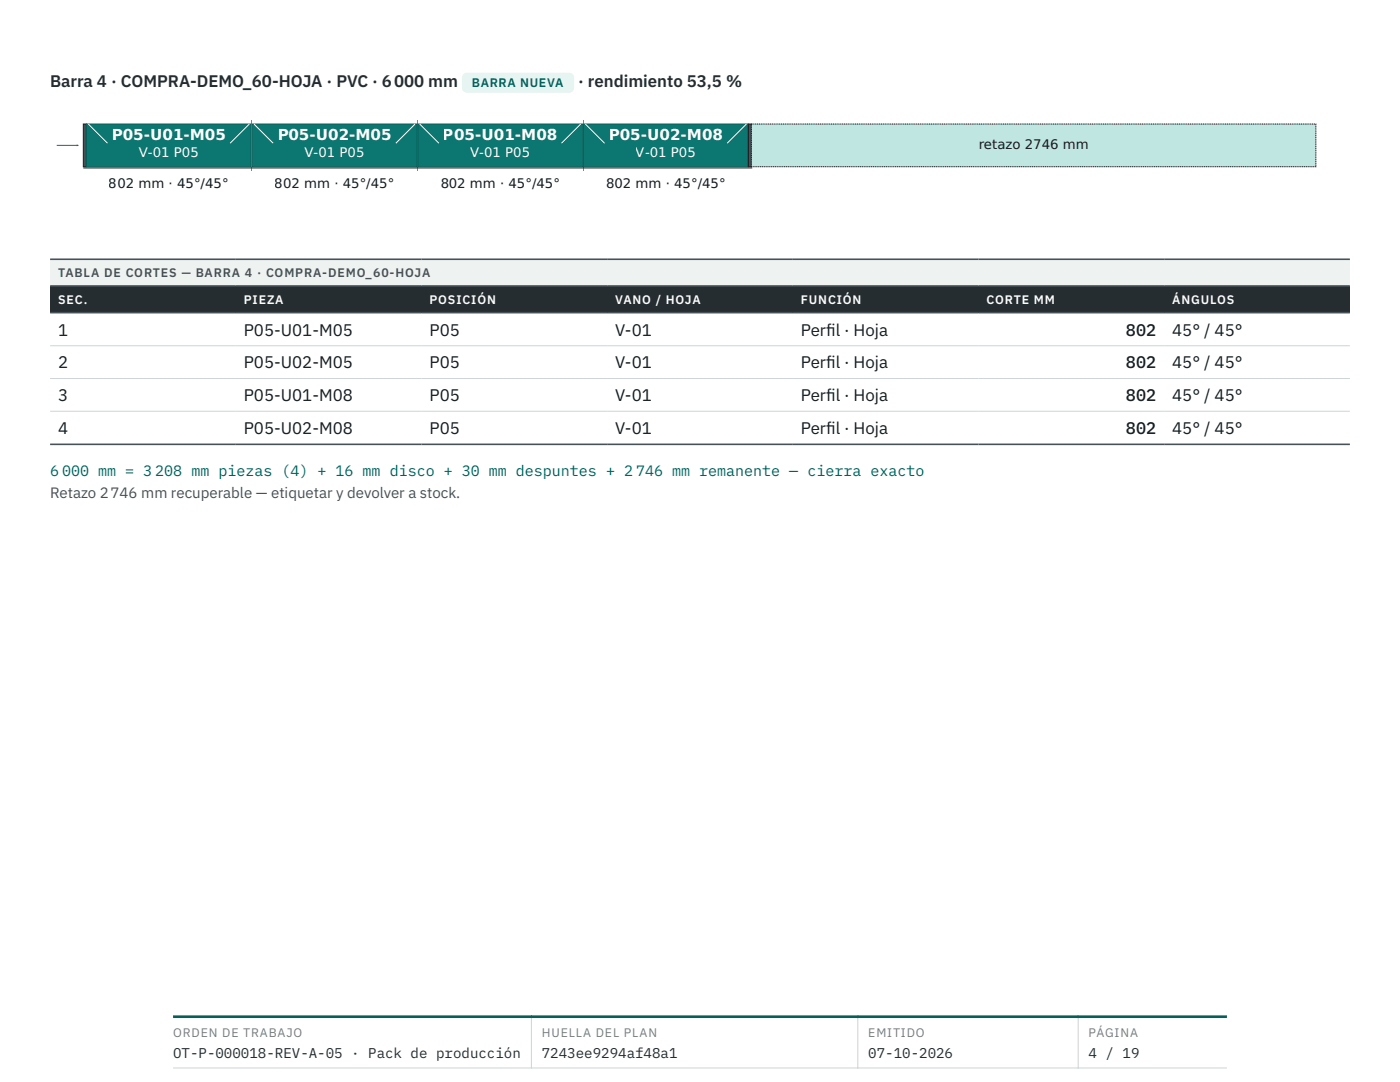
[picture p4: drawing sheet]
<svg xmlns="http://www.w3.org/2000/svg" width="279mm" height="216mm" viewBox="0 0 279 216" stroke-linecap="round" stroke-linejoin="round" font-family="sans-serif">
<defs><g id="words">
<g font-size="3.4" fill="#252d31">
<text x="10" y="17.4">Barra 4 · COMPRA-DEMO_60-HOJA · PVC · 6 000 mm</text>
<text x="115.4" y="17.4">· rendimiento 53,5 %</text>
</g>
<g font-size="3.4" fill="#161c1f">
<text x="11.6" y="67">1</text>
<text x="48.7" y="67">P05-U01-M05</text>
<text x="85.7" y="67">P05</text>
<text x="122.8" y="67">V-01</text>
<text x="159.8" y="67">Perf</text>
<text x="164.9" y="67">il · Hoja</text>
<text x="224.7" y="67">802</text>
<text x="233.9" y="67">45° / 45°</text>
<text x="11.6" y="73.5">2</text>
<text x="48.7" y="73.5">P05-U02-M05</text>
<text x="85.7" y="73.5">P05</text>
<text x="122.8" y="73.5">V-01</text>
<text x="159.8" y="73.5">Perf</text>
<text x="164.9" y="73.5">il · Hoja</text>
<text x="224.7" y="73.5">802</text>
<text x="233.9" y="73.5">45° / 45°</text>
<text x="11.6" y="80">3</text>
<text x="48.7" y="80">P05-U01-M08</text>
<text x="85.7" y="80">P05</text>
<text x="122.8" y="80">V-01</text>
<text x="159.8" y="80">Perf</text>
<text x="164.9" y="80">il · Hoja</text>
<text x="224.7" y="80">802</text>
<text x="233.9" y="80">45° / 45°</text>
<text x="11.6" y="86.6">4</text>
<text x="48.7" y="86.6">P05-U02-M08</text>
<text x="85.7" y="86.6">P05</text>
<text x="122.8" y="86.6">V-01</text>
<text x="159.8" y="86.6">Perf</text>
<text x="164.9" y="86.6">il · Hoja</text>
<text x="224.7" y="86.6">802</text>
<text x="233.9" y="86.6">45° / 45°</text>
</g>
<g font-size="3" fill="#fcfdfc">
<text x="22.3" y="28">P05-U01-M05</text>
<text x="55.3" y="28">P05-U02-M05</text>
<text x="88.4" y="28">P05-U01-M08</text>
<text x="121.5" y="28">P05-U02-M08</text>
</g>
<text font-size="3" fill="#075f5a" x="10" y="94.9">6 000 mm = 3 208 mm piezas (4) + 16 mm disco + 30 mm despuntes + 2 746 mm remanente — cierra exacto</text>
<text font-size="3" fill="#465158" x="10" y="99.4">Retazo 2 746 mm recuperable — etiquetar y devolver a stock.</text>
<g font-size="2.8" fill="#252d31">
<text x="34.5" y="211">OT-P-000018-REV-A-05 · Pack de producción</text>
<text x="108.1" y="211">7243ee9294af48a1</text>
<text x="173.3" y="211">07-10-2026</text>
<text x="217.3" y="211">4 / 19</text>
</g>
<g font-size="2.7" fill="#161c1f">
<text x="195.3" y="29.8">retazo 2746 mm</text>
<text x="21.8" y="37.5">802 mm · 45°/45°</text>
<text x="54.8" y="37.5">802 mm · 45°/45°</text>
<text x="87.9" y="37.5">802 mm · 45°/45°</text>
<text x="120.9" y="37.5">802 mm · 45°/45°</text>
</g>
<g font-size="2.7" fill="#fcfdfc">
<text x="27.7" y="31.4">V-01 P05</text>
<text x="60.8" y="31.4">V-01 P05</text>
<text x="93.8" y="31.4">V-01 P05</text>
<text x="126.9" y="31.4">V-01 P05</text>
</g>
<text font-size="2.5" fill="#075f5a" x="94.2" y="17.4">BARRA NUEVA</text>
<text font-size="2.5" fill="#465158" x="11.6" y="55.3">TABLA DE CORTES — BARRA 4 · COMPRA-DEMO_60-HOJA</text>
<g font-size="2.5" fill="#fcfdfc">
<text x="11.6" y="60.7">SEC.</text>
<text x="48.7" y="60.7">PIEZA</text>
<text x="85.7" y="60.7">POSICIÓN</text>
<text x="122.8" y="60.7">VANO / HOJA</text>
<text x="159.8" y="60.7">FUNCIÓN</text>
<text x="196.9" y="60.7">CORTE MM</text>
<text x="233.9" y="60.7">ÁNGULOS</text>
</g>
<g font-size="2.5" fill="#727d82">
<text x="34.5" y="206.9">ORDEN DE TRABAJO</text>
<text x="108.1" y="206.9">HUELLA DEL PLAN</text>
<text x="173.3" y="206.9">EMITIDO</text>
<text x="217.3" y="206.9">PÁGINA</text>
</g>
</g></defs>
<path d="M10 51.7h259.4v5.4h-259.4z" fill="#eef3f2"/>
<g fill="#252d31">
<path d="M10 57.1h37.1v5.3h-37.1z"/>
<path d="M47.1 57.1h37v5.3h-37z"/>
<path d="M84.1 57.1h37.1v5.3h-37.1z"/>
<path d="M121.2 57.1h37v5.3h-37z"/>
<path d="M158.2 57.1h37.1v5.3h-37.1z"/>
<path d="M195.3 57.1h37v5.3h-37z"/>
<path d="M232.3 57.1h37.1v5.3h-37.1z"/>
</g>
<path d="M10 69h259.4M10 75.5h259.4M10 82.1h259.4" fill="none" stroke="#cdd5d6" stroke-width=".2"/>
<path d="M10 51.7h259.4M10 57.1h259.4M10 62.4h259.4M10 88.7h259.4" fill="none" stroke="#465158" stroke-width=".32"/>
<path d="M92.2 14.5h22.4v4h-22.4z" fill="#e6f4f2"/>
<path d="M16.6 24.7h.6v8.6h-.6z" fill="#465158" stroke="#161c1f" stroke-width=".2"/>
<path d="M11.3 29h4.3z" fill="#000" stroke="#465158" stroke-width=".2"/>
<path d="M15.3 28.8l.4 .2-.4 .2z" fill="#465158"/>
<path d="M17.2 24.7h32.9v8.6h-32.9z" fill="#0b7770" stroke="#075f5a" stroke-width=".2"/>
<path d="M17.6 24.7l3.9 3.9zM49.8 24.7l-3.9 3.9z" fill="#000" stroke="#fcfdfc" stroke-width=".2"/>
<path d="M50.2 24v10" fill="none" stroke="#e56a32" stroke-width=".2"/>
<path d="M50.3 24.7h32.9v8.6h-32.9z" fill="#0b7770" stroke="#075f5a" stroke-width=".2"/>
<path d="M50.7 24.7l3.8 3.9zM82.8 24.7l-3.8 3.9z" fill="#000" stroke="#fcfdfc" stroke-width=".2"/>
<path d="M83.3 24v10" fill="none" stroke="#e56a32" stroke-width=".2"/>
<path d="M83.4 24.7h32.9v8.6h-32.9z" fill="#0b7770" stroke="#075f5a" stroke-width=".2"/>
<path d="M83.8 24.7l3.8 3.9zM112.1 28.6l3.8-3.9z" fill="#000" stroke="#fcfdfc" stroke-width=".2"/>
<path d="M116.4 24v10" fill="none" stroke="#e56a32" stroke-width=".2"/>
<path d="M116.4 24.7h32.9v8.6h-32.9z" fill="#0b7770" stroke="#075f5a" stroke-width=".2"/>
<path d="M116.8 24.7l3.9 3.9zM145.1 28.6l3.9-3.9z" fill="#000" stroke="#fcfdfc" stroke-width=".2"/>
<path d="M149.3 24.7h.7v8.6h-.7z" fill="#465158" stroke="#161c1f" stroke-width=".2"/>
<path d="M150 24.7h112.6v8.6h-112.6z" fill="#bfe6e0" stroke="#161c1f" stroke-width=".2" stroke-dasharray=".2 .1" stroke-linecap="butt"/>
<path d="M16.6 33.5h133.5z" fill="#000" stroke="#161c1f" stroke-width=".2"/>
<path d="M34.5 213.1h210.4M106 202.6v10.6M171.2 202.6v10.6M215.2 202.6v10.6" fill="none" stroke="#cdd5d6" stroke-width=".2"/>
<path d="M34.5 202.9h210.4" fill="none" stroke="#075f5a" stroke-width=".53"/>
<use href="#words"/>
</svg>
